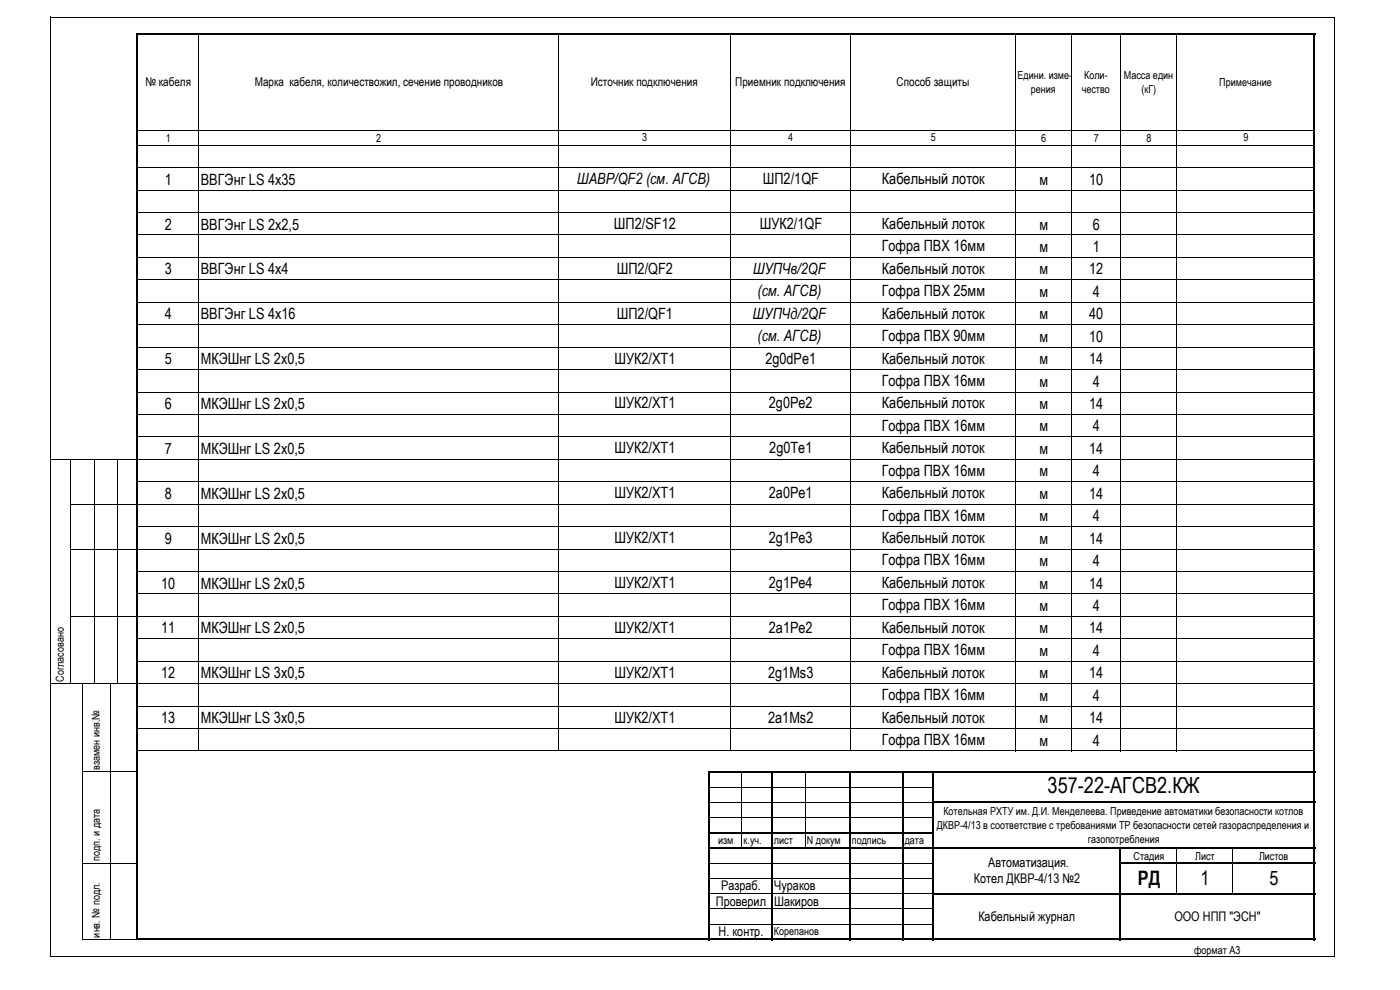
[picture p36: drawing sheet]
<svg xmlns="http://www.w3.org/2000/svg" width="420mm" height="297mm" viewBox="0 0 420 297" stroke-linecap="round" stroke-linejoin="round" font-family="sans-serif">
<defs><g id="words">
<text font-size="6.6" x="314.4" y="238">357-22-АГСВ2.КЖ</text>
<g font-size="6">
<text x="341.5" y="265.6">РД</text>
<text x="360.2" y="265.6">1</text>
<text x="380.9" y="265.6">5</text>
</g>
<g font-size="4.7">
<text x="49.4" y="55.4">1</text>
<text x="60.3" y="55.4">ВВГЭнг LS 4х35</text>
<text x="173.2" y="55.2">ШАВР/QF2 (см. АГСВ)</text>
<text x="228.9" y="55.2">ШП2/1QF</text>
<text x="264.7" y="55.2">Кабельный лоток</text>
<text x="311.9" y="55.4">м</text>
<text x="326.9" y="55.4">10</text>
<text x="49.4" y="68.9">2</text>
<text x="60.3" y="68.9">ВВГЭнг LS 2x2,5</text>
<text x="184.3" y="68.7">ШП2/SF12</text>
<text x="228" y="68.7">ШУК2/1QF</text>
<text x="264.7" y="68.7">Кабельный лоток</text>
<text x="311.9" y="68.9">м</text>
<text x="327.9" y="68.9">6</text>
<text x="264.6" y="75.4">Гофра ПВХ 16мм</text>
<text x="311.9" y="75.6">м</text>
<text x="327.9" y="75.6">1</text>
<text x="49.4" y="82.3">3</text>
<text x="60.3" y="82.3">ВВГЭнг LS 4x4</text>
<text x="185.1" y="82.2">ШП2/QF2</text>
<text x="226" y="82.2">ШУПЧв/2QF</text>
<text x="264.7" y="82.2">Кабельный лоток</text>
<text x="311.9" y="82.3">м</text>
<text x="326.9" y="82.3">12</text>
<text x="227.3" y="88.9">(см. АГСВ)</text>
<text x="264.6" y="88.9">Гофра ПВХ 25мм</text>
<text x="311.9" y="89.1">м</text>
<text x="327.9" y="89.1">4</text>
<text x="49.4" y="95.8">4</text>
<text x="60.3" y="95.8">ВВГЭнг LS 4x16</text>
<text x="185.1" y="95.6">ШП2/QF1</text>
<text x="226" y="95.6">ШУПЧд/2QF</text>
<text x="264.7" y="95.6">Кабельный лоток</text>
<text x="311.9" y="95.8">м</text>
<text x="326.9" y="95.8">40</text>
<text x="227.3" y="102.4">(см. АГСВ)</text>
<text x="264.6" y="102.4">Гофра ПВХ 90мм</text>
<text x="311.9" y="102.5">м</text>
<text x="326.9" y="102.5">10</text>
<text x="49.4" y="109.3">5</text>
<text x="60.3" y="109.3">МКЭШнг LS 2x0,5</text>
<text x="184.4" y="109.1">ШУК2/ХТ1</text>
<text x="229.7" y="109.1">2g0dPe1</text>
<text x="264.7" y="109.1">Кабельный лоток</text>
<text x="311.9" y="109.3">м</text>
<text x="326.9" y="109.3">14</text>
<text x="264.6" y="115.8">Гофра ПВХ 16мм</text>
<text x="311.9" y="116">м</text>
<text x="327.9" y="116">4</text>
<text x="49.4" y="122.7">6</text>
<text x="60.3" y="122.7">МКЭШнг LS 2x0,5</text>
<text x="184.4" y="122.6">ШУК2/ХТ1</text>
<text x="230.7" y="122.6">2g0Pe2</text>
<text x="264.7" y="122.6">Кабельный лоток</text>
<text x="311.9" y="122.7">м</text>
<text x="326.9" y="122.7">14</text>
<text x="264.6" y="129.3">Гофра ПВХ 16мм</text>
<text x="311.9" y="129.5">м</text>
<text x="327.9" y="129.5">4</text>
<text x="49.4" y="136.2">7</text>
<text x="60.3" y="136.2">МКЭШнг LS 2x0,5</text>
<text x="184.4" y="136">ШУК2/ХТ1</text>
<text x="230.9" y="136">2g0Te1</text>
<text x="264.7" y="136">Кабельный лоток</text>
<text x="311.9" y="136.2">м</text>
<text x="326.9" y="136.2">14</text>
<text x="264.6" y="142.7">Гофра ПВХ 16мм</text>
<text x="311.9" y="142.9">м</text>
<text x="327.9" y="142.9">4</text>
<text x="49.4" y="149.7">8</text>
<text x="60.3" y="149.7">МКЭШнг LS 2x0,5</text>
<text x="184.4" y="149.5">ШУК2/ХТ1</text>
<text x="230.7" y="149.5">2a0Pe1</text>
<text x="264.7" y="149.5">Кабельный лоток</text>
<text x="311.9" y="149.7">м</text>
<text x="326.9" y="149.7">14</text>
<text x="264.6" y="156.2">Гофра ПВХ 16мм</text>
<text x="311.9" y="156.4">м</text>
<text x="327.9" y="156.4">4</text>
<text x="49.4" y="163.1">9</text>
<text x="60.3" y="163.1">МКЭШнг LS 2x0,5</text>
<text x="184.4" y="162.9">ШУК2/ХТ1</text>
<text x="230.7" y="162.9">2g1Pe3</text>
<text x="264.7" y="162.9">Кабельный лоток</text>
<text x="311.9" y="163.1">м</text>
<text x="326.9" y="163.1">14</text>
<text x="264.6" y="169.7">Гофра ПВХ 16мм</text>
<text x="311.9" y="169.8">м</text>
<text x="327.9" y="169.8">4</text>
<text x="48.4" y="176.6">10</text>
<text x="60.3" y="176.6">МКЭШнг LS 2x0,5</text>
<text x="184.4" y="176.4">ШУК2/ХТ1</text>
<text x="230.7" y="176.4">2g1Pe4</text>
<text x="264.7" y="176.4">Кабельный лоток</text>
<text x="311.9" y="176.6">м</text>
<text x="326.9" y="176.6">14</text>
<text x="264.6" y="183.1">Гофра ПВХ 16мм</text>
<text x="311.9" y="183.3">м</text>
<text x="327.9" y="183.3">4</text>
<text x="48.4" y="190">11</text>
<text x="60.3" y="190">МКЭШнг LS 2x0,5</text>
<text x="184.4" y="189.9">ШУК2/ХТ1</text>
<text x="230.7" y="189.9">2a1Pe2</text>
<text x="264.7" y="189.9">Кабельный лоток</text>
<text x="311.9" y="190">м</text>
<text x="326.9" y="190">14</text>
<text x="264.6" y="196.6">Гофра ПВХ 16мм</text>
<text x="311.9" y="196.8">м</text>
<text x="327.9" y="196.8">4</text>
<text x="48.4" y="203.5">12</text>
<text x="60.3" y="203.5">МКЭШнг LS 3x0,5</text>
<text x="184.4" y="203.3">ШУК2/ХТ1</text>
<text x="230.5" y="203.3">2g1Ms3</text>
<text x="264.7" y="203.3">Кабельный лоток</text>
<text x="311.9" y="203.5">м</text>
<text x="326.9" y="203.5">14</text>
<text x="264.6" y="210.1">Гофра ПВХ 16мм</text>
<text x="311.9" y="210.2">м</text>
<text x="327.9" y="210.2">4</text>
<text x="48.4" y="217">13</text>
<text x="60.3" y="217">МКЭШнг LS 3x0,5</text>
<text x="184.4" y="216.8">ШУК2/ХТ1</text>
<text x="230.5" y="216.8">2a1Ms2</text>
<text x="264.7" y="216.8">Кабельный лоток</text>
<text x="311.9" y="217">м</text>
<text x="326.9" y="217">14</text>
<text x="264.6" y="223.5">Гофра ПВХ 16мм</text>
<text x="311.9" y="223.7">м</text>
<text x="327.9" y="223.7">4</text>
</g>
<g font-size="4">
<text x="296.6" y="260.1">Автоматизация.</text>
<text x="216.4" y="267.2">Разраб.</text>
<text x="232.4" y="267.2">Чураков</text>
<text x="292.2" y="265">Котел ДКВР-4/13 №2</text>
<text x="214.8" y="271.7">Проверил Шакиров</text>
<text x="215.7" y="280.9">Н. контр.</text>
<text x="293.6" y="276.3">Кабельный журнал</text>
<text x="352.5" y="276.3">ООО НПП &quot;ЭСН&quot;</text>
</g>
<g font-size="3.6">
<text x="43.6" y="26">№ кабеля</text>
<text x="76.5" y="26">Марка кабеля, количествожил, сечение проводников</text>
<text x="177.3" y="25.8">Источник подключения</text>
<text x="220.7" y="25.8">Приемник подключения</text>
<text x="269.1" y="25.8">Способ защиты</text>
</g>
<g font-size="3.3">
<text x="305.3" y="23.7">Едини. изме-</text>
<text x="325.4" y="23.7">Коли-</text>
<text x="337.3" y="23.7">Масса един</text>
<text x="309.4" y="27.9">рения</text>
<text x="324.6" y="27.9">чество</text>
<text x="342.5" y="27.9">(кГ)</text>
<text x="365.9" y="25.7">Примечание</text>
<text x="49.7" y="42.5">1</text>
<text x="112.9" y="42.5">2</text>
<text x="192.7" y="42.4">3</text>
<text x="236.5" y="42.4">4</text>
<text x="279.3" y="42.4">5</text>
<text x="312.5" y="42.5">6</text>
<text x="328.2" y="42.5">7</text>
<text x="344.1" y="42.5">8</text>
<text x="373.2" y="42.4">9</text>
<text x="19.2" y="204.6" transform="rotate(-90 19.2 204.6)">Согласовано</text>
<text x="30" y="231" transform="rotate(-90 30 231)">взамен инв.№</text>
<text x="283.1" y="244.5">Котельная РХТУ им. Д.И. Менделеева. Приведение автоматики безопасности котлов</text>
<text x="281.2" y="248.7">ДКВР-4/13 в соответствие с требованиями ТР безопасности сетей газораспределения и</text>
<text x="215.5" y="253.2">изм</text>
<text x="223.2" y="253.4">к.уч.</text>
<text x="232.3" y="253.4">лист</text>
<text x="242.1" y="253.4">N докум</text>
<text x="255.6" y="253.4">подпись</text>
<text x="271.5" y="253.4">дата</text>
<text x="326.5" y="252.9">газопотребления</text>
<text x="340.2" y="257.9">Стадия</text>
<text x="358.7" y="257.9">Лист</text>
<text x="377.8" y="257.9">Листов</text>
<text x="30" y="258.4" transform="rotate(-90 30 258.4)">подп. и дата</text>
<text x="30" y="281.3" transform="rotate(-90 30 281.3)">инв. № подл.</text>
<text x="232.3" y="280.7">Корепанов</text>
<text x="358.4" y="286.1">формат А3</text>
</g>
</g></defs>
<g fill="#000">
<path d="M40.8 9.9h.6v29h-.6zM41.4 9.9h263.3v.6h-263.3zM304.7 9.9h90.1v.6h-90.1zM394.2 10.5h.6v220.8h-.6zM40.8 38.9h.6v243.3h-.6zM212.4 231.3h.6v50.9h-.6zM213 231.3h66.8v.6h-66.8zM231.4 231.9h.6v50.3h-.6zM254.8 231.9h.6v50.3h-.6zM270.7 231.9h.6v50.3h-.6zM279.8 231.3h.6v9.1h-.6zM280.4 231.3h114.4v.6h-114.4z"/>
<path d="M394.2 231.9h.6v8.5h-.6zM213 249.6h67.4v.5h-67.4zM213 254.1h181.8v.6h-181.8zM279.8 240.4h.6v41.8h-.6zM280.4 240.4h114.4v.6h-114.4zM335.9 254.7h.6v27.5h-.6zM336.5 258.7h58.3v.6h-58.3zM394.2 241h.6v41.2h-.6zM280.4 267.8h114.4v.6h-114.4zM41.4 281.6h353.4v.6h-353.4z"/>
</g>
<g fill="none" stroke="#000" stroke-width=".3">
<path d="M15.1 5v282.1M15.3 5.1h385.3M59.6 10.5v28.4M167.5 10.5v28.4M219.3 10.5v28.4M255.1 10.5v28.4M304.8 10.5v215M321.4 10.5v215M336.3 10.5v215M353.2 10.5v215M400.5 5.3v281.8M41.4 39h352.8"/>
<path d="M59.6 39.2v186.3M167.5 39.2v186.3M219.3 39.2v186.3M255.1 39.2v186.3M41.4 43.6h352.8M41.4 50.3h352.8M41.4 57h352.8M41.4 63.8h352.8M41.4 70.5h352.8M41.4 77.2h352.8M41.4 84h352.8M41.4 90.7h352.8"/>
<path d="M41.4 97.4h352.8M41.4 104.2h352.8M41.4 110.9h352.8M41.4 117.6h352.8M15.3 137.8h25.5M21.1 138v67.3M28.4 138v67.3M35.1 138v67.3M41.4 137.8h352.8M41.4 124.4h352.8M41.4 131.1h352.8M21.2 151.3h19.6"/>
<path d="M41.4 151.3h352.8M41.4 144.5h352.8M41.4 158h352.8M21.2 164.7h19.6M41.4 164.7h352.8M41.4 171.5h352.8M41.4 178.2h352.8M21.2 184.9h19.6M41.4 184.9h352.8M41.4 191.7h352.8M41.4 198.4h352.8M15.3 205.1h25.5"/>
<path d="M24.7 205.3v76.7M33.1 205.3v76.7M41.4 205.1h352.8M41.4 211.9h352.8M41.4 218.6h352.8M24.9 231.6h15.9M41.4 225.3h352.8M213 236.2h18.4M222.6 231.9v17.7M232 236.2h22.8M241.6 231.9v17.7M255.4 236.2h15.3"/>
<path d="M271.3 236.2h8.5M24.9 259h15.9M213 240.7h18.4M213 245.3h18.4M213 259h18.4M222.6 250.1v4M232 240.7h22.8M232 245.3h22.8M232 259h22.8M241.6 250.1v4M255.4 240.7h15.3M255.4 245.3h15.3"/>
<path d="M255.4 259h15.3M271.3 240.7h8.5M271.3 245.3h8.5M271.3 259h8.5M353.2 254.7v4M353.2 259.3v8.5M369.8 254.7v4M369.8 259.3v8.5M213 263.6h18.4M213 268.2h18.4M213 272.7h18.4M213 277.3h18.4"/>
<path d="M232 263.6h22.8M232 268.2h22.8M232 272.7h22.8M232 277.3h22.8M255.4 263.6h15.3M255.4 268.2h15.3M255.4 272.7h15.3M255.4 277.3h15.3M271.3 263.6h8.5M271.3 268.2h8.5M271.3 272.7h8.5M271.3 277.3h8.5"/>
<path d="M15.3 287h385.3M24.9 281.9h15.9"/>
</g>
<use href="#words"/>
</svg>
